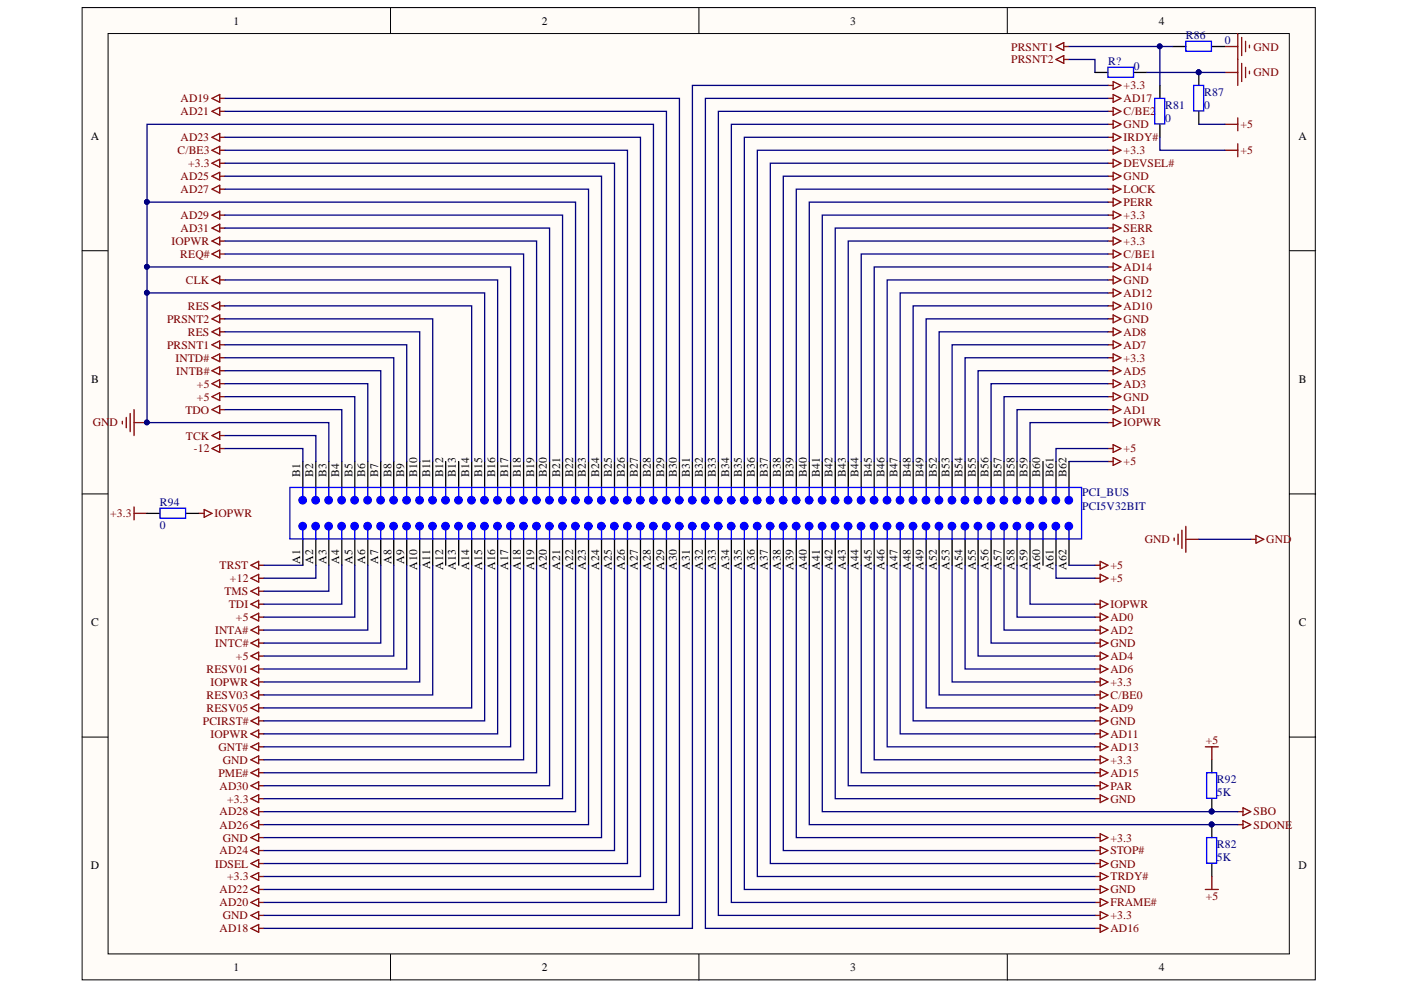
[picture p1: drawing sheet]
<svg xmlns="http://www.w3.org/2000/svg" width="297mm" height="210mm" viewBox="0 0 297 210" stroke-linecap="round" stroke-linejoin="round" font-family="sans-serif">
<defs><g id="words">
<g font-size="2.5">
<text x="63.6" y="101.1" transform="rotate(-90 63.6 101.1)">B1</text>
<text x="66.4" y="101.1" transform="rotate(-90 66.4 101.1)">B2</text>
<text x="69.2" y="101.1" transform="rotate(-90 69.2 101.1)">B3</text>
<text x="71.9" y="101.1" transform="rotate(-90 71.9 101.1)">B4</text>
<text x="74.7" y="101.1" transform="rotate(-90 74.7 101.1)">B5</text>
<text x="77.4" y="101.1" transform="rotate(-90 77.4 101.1)">B6</text>
<text x="80.2" y="101.1" transform="rotate(-90 80.2 101.1)">B7</text>
<text x="83" y="101.1" transform="rotate(-90 83 101.1)">B8</text>
<text x="85.7" y="101.1" transform="rotate(-90 85.7 101.1)">B9</text>
<text x="88.5" y="101.1" transform="rotate(-90 88.5 101.1)">B10</text>
<text x="91.2" y="101.1" transform="rotate(-90 91.2 101.1)">B11</text>
<text x="94" y="101.1" transform="rotate(-90 94 101.1)">B12</text>
<text x="96.7" y="101.1" transform="rotate(-90 96.7 101.1)">B13</text>
<text x="99.5" y="101.1" transform="rotate(-90 99.5 101.1)">B14</text>
<text x="102.3" y="101.1" transform="rotate(-90 102.3 101.1)">B15</text>
<text x="105" y="101.1" transform="rotate(-90 105 101.1)">B16</text>
<text x="107.7" y="101.1" transform="rotate(-90 107.7 101.1)">B17</text>
<text x="110.5" y="101.1" transform="rotate(-90 110.5 101.1)">B18</text>
<text x="113.2" y="101.1" transform="rotate(-90 113.2 101.1)">B19</text>
<text x="115.9" y="101.1" transform="rotate(-90 115.9 101.1)">B20</text>
<text x="118.7" y="101.1" transform="rotate(-90 118.7 101.1)">B21</text>
<text x="121.5" y="101.1" transform="rotate(-90 121.5 101.1)">B22</text>
<text x="124.2" y="101.1" transform="rotate(-90 124.2 101.1)">B23</text>
<text x="127" y="101.1" transform="rotate(-90 127 101.1)">B24</text>
<text x="129.7" y="101.1" transform="rotate(-90 129.7 101.1)">B25</text>
<text x="132.5" y="101.1" transform="rotate(-90 132.5 101.1)">B26</text>
<text x="135.2" y="101.1" transform="rotate(-90 135.2 101.1)">B27</text>
<text x="138" y="101.1" transform="rotate(-90 138 101.1)">B28</text>
<text x="140.8" y="101.1" transform="rotate(-90 140.8 101.1)">B29</text>
<text x="143.5" y="101.1" transform="rotate(-90 143.5 101.1)">B30</text>
<text x="146.3" y="101.1" transform="rotate(-90 146.3 101.1)">B31</text>
<text x="149" y="101.1" transform="rotate(-90 149 101.1)">B32</text>
<text x="151.8" y="101.1" transform="rotate(-90 151.8 101.1)">B33</text>
<text x="154.6" y="101.1" transform="rotate(-90 154.6 101.1)">B34</text>
<text x="157.3" y="101.1" transform="rotate(-90 157.3 101.1)">B35</text>
<text x="160.1" y="101.1" transform="rotate(-90 160.1 101.1)">B36</text>
<text x="162.8" y="101.1" transform="rotate(-90 162.8 101.1)">B37</text>
<text x="165.6" y="101.1" transform="rotate(-90 165.6 101.1)">B38</text>
<text x="168.3" y="101.1" transform="rotate(-90 168.3 101.1)">B39</text>
<text x="171" y="101.1" transform="rotate(-90 171 101.1)">B40</text>
<text x="173.8" y="101.1" transform="rotate(-90 173.8 101.1)">B41</text>
<text x="176.5" y="101.1" transform="rotate(-90 176.5 101.1)">B42</text>
<text x="179.3" y="101.1" transform="rotate(-90 179.3 101.1)">B43</text>
<text x="182" y="101.1" transform="rotate(-90 182 101.1)">B44</text>
<text x="184.8" y="101.1" transform="rotate(-90 184.8 101.1)">B45</text>
<text x="187.5" y="101.1" transform="rotate(-90 187.5 101.1)">B46</text>
<text x="190.3" y="101.1" transform="rotate(-90 190.3 101.1)">B47</text>
<text x="193.1" y="101.1" transform="rotate(-90 193.1 101.1)">B48</text>
<text x="195.8" y="101.1" transform="rotate(-90 195.8 101.1)">B49</text>
<text x="198.6" y="101.1" transform="rotate(-90 198.6 101.1)">B52</text>
<text x="201.3" y="101.1" transform="rotate(-90 201.3 101.1)">B53</text>
<text x="204.1" y="101.1" transform="rotate(-90 204.1 101.1)">B54</text>
<text x="206.9" y="101.1" transform="rotate(-90 206.9 101.1)">B55</text>
<text x="209.6" y="101.1" transform="rotate(-90 209.6 101.1)">B56</text>
<text x="212.4" y="101.1" transform="rotate(-90 212.4 101.1)">B57</text>
<text x="215.1" y="101.1" transform="rotate(-90 215.1 101.1)">B58</text>
<text x="217.9" y="101.1" transform="rotate(-90 217.9 101.1)">B59</text>
<text x="220.6" y="101.1" transform="rotate(-90 220.6 101.1)">B60</text>
<text x="223.4" y="101.1" transform="rotate(-90 223.4 101.1)">B61</text>
<text x="226.1" y="101.1" transform="rotate(-90 226.1 101.1)">B62</text>
<text x="63.6" y="119.6" transform="rotate(-90 63.6 119.6)">A1</text>
<text x="66.4" y="119.6" transform="rotate(-90 66.4 119.6)">A2</text>
<text x="69.2" y="119.6" transform="rotate(-90 69.2 119.6)">A3</text>
<text x="71.9" y="119.6" transform="rotate(-90 71.9 119.6)">A4</text>
<text x="74.7" y="119.6" transform="rotate(-90 74.7 119.6)">A5</text>
<text x="77.4" y="119.6" transform="rotate(-90 77.4 119.6)">A6</text>
<text x="80.2" y="119.6" transform="rotate(-90 80.2 119.6)">A7</text>
<text x="83" y="119.6" transform="rotate(-90 83 119.6)">A8</text>
<text x="85.7" y="119.6" transform="rotate(-90 85.7 119.6)">A9</text>
<text x="88.5" y="120.8" transform="rotate(-90 88.5 120.8)">A10</text>
<text x="91.2" y="120.7" transform="rotate(-90 91.2 120.7)">A11</text>
<text x="94" y="120.8" transform="rotate(-90 94 120.8)">A12</text>
<text x="96.7" y="120.8" transform="rotate(-90 96.7 120.8)">A13</text>
<text x="99.5" y="120.8" transform="rotate(-90 99.5 120.8)">A14</text>
<text x="102.3" y="120.8" transform="rotate(-90 102.3 120.8)">A15</text>
<text x="105" y="120.8" transform="rotate(-90 105 120.8)">A16</text>
<text x="107.7" y="120.8" transform="rotate(-90 107.7 120.8)">A17</text>
<text x="110.5" y="120.8" transform="rotate(-90 110.5 120.8)">A18</text>
<text x="113.2" y="120.8" transform="rotate(-90 113.2 120.8)">A19</text>
<text x="115.9" y="120.8" transform="rotate(-90 115.9 120.8)">A20</text>
<text x="118.7" y="120.8" transform="rotate(-90 118.7 120.8)">A21</text>
<text x="121.5" y="120.8" transform="rotate(-90 121.5 120.8)">A22</text>
<text x="124.2" y="120.8" transform="rotate(-90 124.2 120.8)">A23</text>
<text x="127" y="120.8" transform="rotate(-90 127 120.8)">A24</text>
<text x="129.7" y="120.8" transform="rotate(-90 129.7 120.8)">A25</text>
<text x="132.5" y="120.8" transform="rotate(-90 132.5 120.8)">A26</text>
<text x="135.2" y="120.8" transform="rotate(-90 135.2 120.8)">A27</text>
<text x="138" y="120.8" transform="rotate(-90 138 120.8)">A28</text>
<text x="140.8" y="120.8" transform="rotate(-90 140.8 120.8)">A29</text>
<text x="143.5" y="120.8" transform="rotate(-90 143.5 120.8)">A30</text>
<text x="146.3" y="120.8" transform="rotate(-90 146.3 120.8)">A31</text>
<text x="149" y="120.8" transform="rotate(-90 149 120.8)">A32</text>
<text x="151.8" y="120.8" transform="rotate(-90 151.8 120.8)">A33</text>
<text x="154.6" y="120.8" transform="rotate(-90 154.6 120.8)">A34</text>
<text x="157.3" y="120.8" transform="rotate(-90 157.3 120.8)">A35</text>
<text x="160.1" y="120.8" transform="rotate(-90 160.1 120.8)">A36</text>
<text x="162.8" y="120.8" transform="rotate(-90 162.8 120.8)">A37</text>
<text x="165.6" y="120.8" transform="rotate(-90 165.6 120.8)">A38</text>
<text x="168.3" y="120.8" transform="rotate(-90 168.3 120.8)">A39</text>
<text x="171" y="120.8" transform="rotate(-90 171 120.8)">A40</text>
<text x="173.8" y="120.8" transform="rotate(-90 173.8 120.8)">A41</text>
<text x="176.5" y="120.8" transform="rotate(-90 176.5 120.8)">A42</text>
<text x="179.3" y="120.8" transform="rotate(-90 179.3 120.8)">A43</text>
<text x="182" y="120.8" transform="rotate(-90 182 120.8)">A44</text>
<text x="184.8" y="120.8" transform="rotate(-90 184.8 120.8)">A45</text>
<text x="187.5" y="120.8" transform="rotate(-90 187.5 120.8)">A46</text>
<text x="190.3" y="120.8" transform="rotate(-90 190.3 120.8)">A47</text>
<text x="193.1" y="120.8" transform="rotate(-90 193.1 120.8)">A48</text>
<text x="195.8" y="120.8" transform="rotate(-90 195.8 120.8)">A49</text>
<text x="198.6" y="120.8" transform="rotate(-90 198.6 120.8)">A52</text>
<text x="201.3" y="120.8" transform="rotate(-90 201.3 120.8)">A53</text>
<text x="204.1" y="120.8" transform="rotate(-90 204.1 120.8)">A54</text>
<text x="206.9" y="120.8" transform="rotate(-90 206.9 120.8)">A55</text>
<text x="209.6" y="120.8" transform="rotate(-90 209.6 120.8)">A56</text>
<text x="212.4" y="120.8" transform="rotate(-90 212.4 120.8)">A57</text>
<text x="215.1" y="120.8" transform="rotate(-90 215.1 120.8)">A58</text>
<text x="217.9" y="120.8" transform="rotate(-90 217.9 120.8)">A59</text>
<text x="220.6" y="120.8" transform="rotate(-90 220.6 120.8)">A60</text>
<text x="223.4" y="120.8" transform="rotate(-90 223.4 120.8)">A61</text>
<text x="226.1" y="120.8" transform="rotate(-90 226.1 120.8)">A62</text>
</g>
<g font-size="2.4">
<text x="49.5" y="5.2">1</text>
<text x="114.8" y="5.2">2</text>
<text x="180.3" y="5.2">3</text>
<text x="245.7" y="5.2">4</text>
<text x="19.3" y="29.6">A</text>
<text x="275.3" y="29.6">A</text>
<text x="19.4" y="81.1">B</text>
<text x="275.4" y="81.1">B</text>
<text x="19.4" y="132.7">C</text>
<text x="275.4" y="132.7">C</text>
<text x="19.3" y="184.3">D</text>
<text x="275.3" y="184.3">D</text>
<text x="49.5" y="205.9">1</text>
<text x="114.8" y="205.9">2</text>
<text x="180.3" y="205.9">3</text>
<text x="245.7" y="205.9">4</text>
</g>
<g font-size="2.4" fill="#800000">
<text x="214.4" y="10.7">PRSNT1</text>
<text x="265.8" y="10.7">GND</text>
<text x="214.4" y="13.4">PRSNT2</text>
<text x="265.8" y="16.2">GND</text>
<text x="38.3" y="21.7">AD19</text>
<text x="238.2" y="21.7">AD17</text>
<text x="238.2" y="18.9">+3.3</text>
<text x="38.3" y="30">AD23</text>
<text x="38.3" y="24.5">AD21</text>
<text x="238.2" y="30">IRDY#</text>
<text x="238.2" y="27.2">GND</text>
<text x="238.2" y="24.5">C/BE2</text>
<text x="263" y="27.2">+5</text>
<text x="37.6" y="32.7">C/BE3</text>
<text x="39.9" y="35.5">+3.3</text>
<text x="238.2" y="35.5">DEVSEL#</text>
<text x="238.2" y="32.7">+3.3</text>
<text x="263" y="32.7">+5</text>
<text x="38.3" y="38.2">AD25</text>
<text x="38.3" y="40.9">AD27</text>
<text x="238.2" y="40.9">LOCK</text>
<text x="238.2" y="38.2">GND</text>
<text x="38.3" y="46.4">AD29</text>
<text x="238.2" y="46.4">+3.3</text>
<text x="238.2" y="43.7">PERR</text>
<text x="36.3" y="51.9">IOPWR</text>
<text x="38.3" y="49.2">AD31</text>
<text x="238.2" y="51.9">+3.3</text>
<text x="238.2" y="49.2">SERR</text>
<text x="38.2" y="54.7">REQ#</text>
<text x="238.2" y="57.4">AD14</text>
<text x="238.2" y="54.7">C/BE1</text>
<text x="39.4" y="60.2">CLK</text>
<text x="39.8" y="65.7">RES</text>
<text x="238.2" y="63">AD12</text>
<text x="238.2" y="60.2">GND</text>
<text x="238.2" y="65.7">AD10</text>
<text x="35.4" y="68.5">PRSNT2</text>
<text x="39.8" y="71.2">RES</text>
<text x="238.2" y="71.2">AD8</text>
<text x="238.2" y="68.5">GND</text>
<text x="35.4" y="73.9">PRSNT1</text>
<text x="37.2" y="76.6">INTD#</text>
<text x="238.2" y="76.6">+3.3</text>
<text x="238.2" y="73.9">AD7</text>
<text x="37.4" y="79.4">INTB#</text>
<text x="41.7" y="82.2">+5</text>
<text x="238.2" y="82.2">AD3</text>
<text x="238.2" y="79.4">AD5</text>
<text x="39.3" y="87.7">TDO</text>
<text x="41.7" y="84.9">+5</text>
<text x="238.2" y="87.7">AD1</text>
<text x="238.2" y="84.9">GND</text>
<text x="19.7" y="90.4">GND</text>
<text x="39.4" y="93.2">TCK</text>
<text x="41.1" y="95.9">-12</text>
<text x="238.2" y="95.9">+5</text>
<text x="238.2" y="90.4">IOPWR</text>
<text x="238.2" y="98.7">+5</text>
<text x="23.3" y="109.7">+3.3</text>
<text x="45.5" y="109.7">IOPWR</text>
<text x="242.7" y="115.1">GND</text>
<text x="268.5" y="115.1">GND</text>
<text x="46.6" y="120.7">TRST</text>
<text x="48.8" y="123.4">+12</text>
<text x="235.4" y="123.4">+5</text>
<text x="235.4" y="120.7">+5</text>
<text x="47.6" y="126.2">TMS</text>
<text x="48.5" y="128.9">TDI</text>
<text x="50" y="131.7">+5</text>
<text x="235.4" y="131.7">AD0</text>
<text x="235.4" y="128.9">IOPWR</text>
<text x="45.6" y="134.4">INTA#</text>
<text x="45.6" y="137.2">INTC#</text>
<text x="235.4" y="137.2">GND</text>
<text x="235.4" y="134.4">AD2</text>
<text x="43.8" y="142.7">RESV01</text>
<text x="50" y="140">+5</text>
<text x="235.4" y="142.7">AD6</text>
<text x="235.4" y="140">AD4</text>
<text x="43.8" y="148.2">RESV03</text>
<text x="44.6" y="145.5">IOPWR</text>
<text x="235.4" y="145.5">+3.3</text>
<text x="235.4" y="148.2">C/BE0</text>
<text x="43" y="153.6">PCIRST#</text>
<text x="43.8" y="150.9">RESV05</text>
<text x="235.4" y="153.6">GND</text>
<text x="235.4" y="150.9">AD9</text>
<text x="44.6" y="156.4">IOPWR</text>
<text x="46.3" y="159.2">GNT#</text>
<text x="47.2" y="161.9">GND</text>
<text x="235.4" y="161.9">+3.3</text>
<text x="235.4" y="159.2">AD13</text>
<text x="235.4" y="156.4">AD11</text>
<text x="255.6" y="157.8">+5</text>
<text x="46.3" y="164.7">PME#</text>
<text x="46.6" y="167.4">AD30</text>
<text x="235.4" y="167.4">PAR</text>
<text x="235.4" y="164.7">AD15</text>
<text x="46.6" y="172.9">AD28</text>
<text x="48.2" y="170.2">+3.3</text>
<text x="235.4" y="170.2">GND</text>
<text x="265.8" y="172.9">SBO</text>
<text x="46.6" y="175.7">AD26</text>
<text x="47.2" y="178.5">GND</text>
<text x="235.4" y="178.5">+3.3</text>
<text x="265.8" y="175.7">SDONE</text>
<text x="45.6" y="183.9">IDSEL</text>
<text x="46.6" y="181.2">AD24</text>
<text x="235.4" y="183.9">GND</text>
<text x="235.4" y="181.2">STOP#</text>
<text x="46.6" y="189.4">AD22</text>
<text x="48.2" y="186.6">+3.3</text>
<text x="235.4" y="189.4">GND</text>
<text x="235.4" y="186.6">TRDY#</text>
<text x="255.6" y="190.8">+5</text>
<text x="46.6" y="192.1">AD20</text>
<text x="46.6" y="197.7">AD18</text>
<text x="47.2" y="194.9">GND</text>
<text x="235.4" y="192.1">FRAME#</text>
<text x="235.4" y="194.9">+3.3</text>
<text x="235.4" y="197.7">AD16</text>
</g>
<g font-size="2.4" fill="#000080">
<text x="251.4" y="8.2">R86</text>
<text x="259.7" y="9.3">0</text>
<text x="234.9" y="13.8">R?</text>
<text x="240.4" y="14.9">0</text>
<text x="247" y="23">R81</text>
<text x="255.3" y="23">0</text>
<text x="255.3" y="20.3">R87</text>
<text x="247" y="25.8">0</text>
<text x="33.9" y="107.2">R94</text>
<text x="229.4" y="105.3">PCI_BUS</text>
<text x="33.9" y="112.2">0</text>
<text x="229.4" y="108.1">PCI5V32BIT</text>
<text x="258" y="166">R92</text>
<text x="258" y="168.8">5K</text>
<text x="258" y="179.8">R82</text>
<text x="258" y="182.5">5K</text>
</g>
</g></defs>
<g fill="#fffcf8" stroke="#000" stroke-width=".21">
<path d="M17.4 1.6h261.5v206.2h-261.5z"/>
<path d="M22.9 7.1h250.5v195.2h-250.5z"/>
</g>
<path d="M82.8 1.6v5.5M148.2 1.6v5.5M213.6 1.6v5.5M17.4 53.2h5.5M273.4 53.2h5.6M17.4 104.7h5.5M273.4 104.7h5.6M17.4 156.3h5.5M273.4 156.3h5.6M82.8 202.3v5.5M148.2 202.3v5.5M213.6 202.3v5.5" fill="none" stroke="#000" stroke-width=".21"/>
<g fill="none" stroke="#800000" stroke-width=".27">
<path d="M223.9 12.6l1.6-.8v1.6zM223.9 9.9l1.6-.9v1.7zM225.5 12.6h1.1M225.5 9.9h1.1M234.9 18.1h1.1M236 17.3l1.7 .8-1.7 .8zM259.7 9.9h2.7M259.7 15.4h2.7M262.4 7.1v11M263.3 7.9v3.9M263.3 13.4v3.9M264.1 8.8v2.2"/>
<path d="M264.1 14.3v2.2M264.9 9.6v.5M264.9 15.1v.5M44.9 20.9l1.7-.9v1.7zM44.9 23.6l1.7-.8v1.6zM44.9 29.1l1.7-.8v1.6zM44.9 31.9l1.7-.9v1.7zM44.9 34.6l1.7-.8v1.6zM44.9 37.4l1.7-.9v1.7zM46.6 37.4h1.1M46.6 34.6h1.1M46.6 31.9h1.1"/>
<path d="M46.6 29.1h1.1M46.6 23.6h1.1M46.6 20.9h1.1M234.9 37.4h1.1M234.9 34.6h1.1M234.9 31.9h1.1M234.9 29.1h1.1M234.9 26.4h1.1M234.9 23.6h1.1M234.9 20.9h1.1M236 20l1.7 .9-1.7 .8zM236 22.8l1.7 .8-1.7 .8z"/>
<path d="M236 25.5l1.7 .9-1.7 .8zM236 28.3l1.7 .8-1.7 .8zM236 31l1.7 .9-1.7 .8zM236 33.8l1.7 .8-1.7 .8zM236 36.5l1.7 .9-1.7 .8zM236 39.3l1.7 .8-1.7 .8zM259.7 31.9h2.7M259.7 26.4h2.7M262.4 25v2.7M262.4 30.5v2.7M44.9 40.1l1.7-.8v1.6zM44.9 45.6l1.7-.8v1.6z"/>
<path d="M44.9 48.4l1.7-.9v1.7zM44.9 51.1l1.7-.8v1.6zM44.9 53.9l1.7-.9v1.7zM44.9 59.4l1.7-.9v1.7zM46.6 59.4h1.1M46.6 53.9h1.1M46.6 51.1h1.1M46.6 48.4h1.1M46.6 45.6h1.1M46.6 40.1h1.1M234.9 59.4h1.1M234.9 56.6h1.1"/>
<path d="M234.9 53.9h1.1M234.9 51.1h1.1M234.9 48.4h1.1M234.9 45.6h1.1M234.9 42.9h1.1M234.9 40.1h1.1M236 42l1.7 .9-1.7 .8zM236 44.8l1.7 .8-1.7 .8zM236 47.5l1.7 .9-1.7 .8zM236 50.3l1.7 .8-1.7 .8zM236 53l1.7 .9-1.7 .8zM236 55.8l1.7 .8-1.7 .8z"/>
<path d="M236 58.5l1.7 .9-1.7 .8zM44.9 70.4l1.7-.9v1.7zM44.9 64.9l1.7-.9v1.7zM44.9 67.6l1.7-.8v1.6zM44.9 73.1l1.7-.8v1.6zM44.9 75.9l1.7-.9v1.7zM44.9 78.6l1.7-.8v1.6zM46.6 78.6h1.1M46.6 75.9h1.1M46.6 73.1h1.1M46.6 70.4h1.1M46.6 64.9h1.1"/>
<path d="M46.6 67.6h1.1M234.9 78.6h1.1M234.9 75.9h1.1M234.9 73.1h1.1M234.9 70.4h1.1M234.9 62.1h1.1M234.9 64.9h1.1M234.9 67.6h1.1M236 61.3l1.7 .8-1.7 .8zM236 64l1.7 .9-1.7 .8zM236 66.8l1.7 .8-1.7 .8zM236 69.5l1.7 .9-1.7 .8z"/>
<path d="M236 72.3l1.7 .8-1.7 .8zM236 75l1.7 .9-1.7 .8zM236 77.8l1.7 .8-1.7 .8zM25.9 89.3v.6M26.8 88.5v2.2M27.6 87.7v3.8M28.4 89.6h2.8M28.4 86.9v5.5M44.9 81.4l1.7-.9v1.7zM44.9 84.1l1.7-.8v1.6zM44.9 86.9l1.7-.9v1.7zM44.9 92.4l1.7-.9v1.7z"/>
<path d="M44.9 95.1l1.7-.8v1.6zM46.6 95.1h1.1M46.6 86.9h1.1M46.6 84.1h1.1M46.6 81.4h1.1M46.6 92.4h1.1M234.9 97.9h1.1M234.9 95.1h1.1M234.9 89.6h1.1M234.9 86.9h1.1M234.9 84.1h1.1M234.9 81.4h1.1"/>
<path d="M236 97l1.7 .9-1.7 .8zM236 80.5l1.7 .9-1.7 .8zM236 83.3l1.7 .8-1.7 .8zM236 86l1.7 .9-1.7 .8zM236 88.8l1.7 .8-1.7 .8zM236 94.3l1.7 .8-1.7 .8zM28.4 107.5v2.7M28.4 108.8h2.8M42.2 108.8h1.1M43.3 108l1.6 .8-1.6 .9zM53.2 119.8l1.7-.8v1.7zM54.9 119.8h1.1"/>
<path d="M232.2 119.8h1.1M233.3 119l1.6 .8-1.6 .9zM248.9 114.1v.5M249.8 113.2v2.2M250.6 112.4v3.9M251.4 111.6v5.5M251.4 114.3h2.8M265.2 114.3h1.1M266.3 113.5l1.6 .8-1.6 .9zM53.2 122.6l1.7-.8v1.6zM53.2 125.3l1.7-.8v1.7zM53.2 128.1l1.7-.8v1.6z"/>
<path d="M53.2 130.8l1.7-.8v1.7zM53.2 133.6l1.7-.8v1.6zM53.2 136.3l1.7-.8v1.7zM53.2 139.1l1.7-.8v1.6zM54.9 122.6h1.1M54.9 125.3h1.1M54.9 128.1h1.1M54.9 130.8h1.1M54.9 133.6h1.1M54.9 136.3h1.1M54.9 139.1h1.1M232.2 122.6h1.1"/>
<path d="M232.2 128.1h1.1M232.2 130.8h1.1M232.2 133.6h1.1M232.2 136.3h1.1M232.2 139.1h1.1M233.3 121.8l1.6 .8-1.6 .8zM233.3 127.3l1.6 .8-1.6 .8zM233.3 130l1.6 .8-1.6 .9zM233.3 132.8l1.6 .8-1.6 .8zM233.3 135.5l1.6 .8-1.6 .9zM233.3 138.3l1.6 .8-1.6 .8zM53.2 141.8l1.7-.8v1.7z"/>
<path d="M53.2 144.6l1.7-.8v1.6zM53.2 147.3l1.7-.8v1.7zM53.2 150.1l1.7-.8v1.6zM53.2 152.8l1.7-.8v1.7zM53.2 155.6l1.7-.8v1.6zM53.2 158.3l1.7-.8v1.7zM54.9 141.8h1.1M54.9 144.6h1.1M54.9 147.3h1.1M54.9 150.1h1.1M54.9 152.8h1.1M54.9 155.6h1.1"/>
<path d="M54.9 158.3h1.1M232.2 141.8h1.1M232.2 144.6h1.1M232.2 147.3h1.1M232.2 150.1h1.1M232.2 152.8h1.1M232.2 155.6h1.1M232.2 158.3h1.1M233.3 143.8l1.6 .8-1.6 .8zM233.3 141l1.6 .8-1.6 .9zM233.3 146.5l1.6 .8-1.6 .9zM233.3 149.3l1.6 .8-1.6 .8z"/>
<path d="M233.3 152l1.6 .8-1.6 .9zM233.3 154.8l1.6 .8-1.6 .8zM233.3 157.5l1.6 .8-1.6 .9zM255.6 158.3h2.7M256.9 158.3v2.8M53.2 161.1l1.7-.8v1.6zM53.2 163.8l1.7-.8v1.7zM53.2 166.6l1.7-.8v1.6zM53.2 169.3l1.7-.8v1.7zM53.2 172.1l1.7-.8v1.6zM53.2 174.8l1.7-.8v1.7zM53.2 177.6l1.7-.8v1.6z"/>
<path d="M54.9 161.1h1.1M54.9 163.8h1.1M54.9 166.6h1.1M54.9 169.3h1.1M54.9 172.1h1.1M54.9 174.8h1.1M54.9 177.6h1.1M232.2 161.1h1.1M232.2 163.8h1.1M232.2 166.6h1.1M232.2 169.3h1.1M232.2 177.6h1.1"/>
<path d="M233.3 160.3l1.6 .8-1.6 .8zM233.3 163l1.6 .8-1.6 .9zM233.3 165.8l1.6 .8-1.6 .8zM233.3 168.5l1.6 .8-1.6 .9zM233.3 176.8l1.6 .8-1.6 .8zM233.3 179.5l1.6 .8-1.6 .9zM262.4 172.1h1.1M262.4 174.8h1.1M263.5 171.3l1.7 .8-1.7 .8zM263.5 174l1.7 .8-1.7 .9zM53.2 180.3l1.7-.8v1.7zM53.2 183.1l1.7-.8v1.6z"/>
<path d="M53.2 185.8l1.7-.8v1.7zM53.2 188.6l1.7-.8v1.6zM53.2 191.3l1.7-.8v1.7zM53.2 194.1l1.7-.8v1.6zM53.2 196.8l1.7-.8v1.7zM54.9 180.3h1.1M54.9 183.1h1.1M54.9 185.8h1.1M54.9 188.6h1.1M54.9 191.3h1.1M54.9 194.1h1.1M54.9 196.8h1.1"/>
<path d="M232.2 180.3h1.1M232.2 183.1h1.1M232.2 185.8h1.1M232.2 188.6h1.1M232.2 191.3h1.1M232.2 194.1h1.1M232.2 196.8h1.1M233.3 182.3l1.6 .8-1.6 .8zM233.3 185l1.6 .8-1.6 .9zM233.3 187.8l1.6 .8-1.6 .8zM233.3 190.5l1.6 .8-1.6 .9zM233.3 193.3l1.6 .8-1.6 .8z"/>
<path d="M233.3 196l1.6 .8-1.6 .9zM255.6 188.6h2.7M256.9 185.8v2.8"/>
</g>
<g fill="none" stroke="#000" stroke-width=".27">
<path d="M232.2 15.4h2.7M240.4 15.4h2.8M245.9 18.1v2.8M248.7 9.9h2.7M254.2 15.4v2.7M256.9 9.9h2.8M245.9 26.4v2.7M254.2 23.6v2.8M64.2 97.9v5.4M67 97.9v5.4M69.7 97.9v5.4M72.5 97.9v5.4"/>
<path d="M75.2 97.9v5.4M78 97.9v5.4M80.7 97.9v5.4M83.5 97.9v5.4M86.2 97.9v5.4M89 97.9v5.4M91.7 97.9v5.4M94.5 97.9v5.4M97.2 97.9v5.4M100 97.9v5.4M102.8 97.9v5.4M105.5 97.9v5.4"/>
<path d="M108.3 97.9v5.4M111 97.9v5.4M113.8 97.9v5.4M116.5 97.9v5.4M119.3 97.9v5.4M122 97.9v5.4M124.8 97.9v5.4M127.5 97.9v5.4M130.3 97.9v5.4M133 97.9v5.4M135.8 97.9v5.4M138.5 97.9v5.4"/>
<path d="M141.3 97.9v5.4M144.1 97.9v5.4M146.8 97.9v5.4M149.6 97.9v5.4M152.3 97.9v5.4M155.1 97.9v5.4M157.8 97.9v5.4M160.6 97.9v5.4M163.3 97.9v5.4M166.1 97.9v5.4M168.8 97.9v5.4M171.6 97.9v5.4"/>
<path d="M174.3 97.9v5.4M177.1 97.9v5.4M179.8 97.9v5.4M182.6 97.9v5.4M185.3 97.9v5.4M188.1 97.9v5.4M190.9 97.9v5.4M193.6 97.9v5.4M196.4 97.9v5.4M199.1 97.9v5.4M201.9 97.9v5.4M204.6 97.9v5.4"/>
<path d="M207.4 97.9v5.4M210.1 97.9v5.4M212.9 97.9v5.4M215.6 97.9v5.4M218.4 97.9v5.4M221.1 97.9v5.4M223.9 97.9v5.4M226.6 97.9v5.4M31.2 108.8h2.7M39.4 108.8h2.8M64.2 114.3v5.5M67 114.3v5.5"/>
<path d="M69.7 114.3v5.5M72.5 114.3v5.5M75.2 114.3v5.5M78 114.3v5.5M80.7 114.3v5.5M83.5 114.3v5.5M86.2 114.3v5.5M89 114.3v5.5M91.7 114.3v5.5M94.5 114.3v5.5M97.2 114.3v5.5M100 114.3v5.5"/>
<path d="M102.8 114.3v5.5M105.5 114.3v5.5M108.3 114.3v5.5M111 114.3v5.5M113.8 114.3v5.5M116.5 114.3v5.5M119.3 114.3v5.5M122 114.3v5.5M124.8 114.3v5.5M127.5 114.3v5.5M130.3 114.3v5.5M133 114.3v5.5"/>
<path d="M135.8 114.3v5.5M138.5 114.3v5.5M141.3 114.3v5.5M144.1 114.3v5.5M146.8 114.3v5.5M149.6 114.3v5.5M152.3 114.3v5.5M155.1 114.3v5.5M157.8 114.3v5.5M160.6 114.3v5.5M163.3 114.3v5.5M166.1 114.3v5.5"/>
<path d="M168.8 114.3v5.5M171.6 114.3v5.5M174.3 114.3v5.5M177.1 114.3v5.5M179.8 114.3v5.5M182.6 114.3v5.5M185.3 114.3v5.5M188.1 114.3v5.5M190.9 114.3v5.5M193.6 114.3v5.5M196.4 114.3v5.5M199.1 114.3v5.5"/>
<path d="M201.9 114.3v5.5M204.6 114.3v5.5M207.4 114.3v5.5M210.1 114.3v5.5M212.9 114.3v5.5M215.6 114.3v5.5M218.4 114.3v5.5M221.1 114.3v5.5M223.9 114.3v5.5M226.6 114.3v5.5M256.9 161.1v2.7M256.9 169.3v2.8"/>
<path d="M256.9 174.8v2.8M256.9 183.1v2.7"/>
</g>
<g fill="none" stroke="#00f" stroke-width=".27">
<path d="M234.9 14.3h5.4v2.1h-5.4zM251.4 8.8h5.4v2.1h-5.4zM253.1 18.1h2.1v5.4h-2.1zM244.8 20.9h2.1v5.4h-2.1zM33.9 107.7h5.5v2.2h-5.5zM61.5 103.3h167.8v11h-167.8zM64.2 103.3v2M64.2 112.4v1.9M67 103.3v2M67 112.4v1.9M69.7 103.3v2M69.7 112.4v1.9"/>
<path d="M72.5 103.3v2M72.5 112.4v1.9M75.2 103.3v2M75.2 112.4v1.9M78 103.3v2M78 112.4v1.9M80.7 103.3v2M80.7 112.4v1.9M83.5 103.3v2M83.5 112.4v1.9M86.2 103.3v2M86.2 112.4v1.9"/>
<path d="M89 103.3v2M89 112.4v1.9M91.7 103.3v2M91.7 112.4v1.9M94.5 103.3v2M94.5 112.4v1.9M97.2 103.3v2M97.2 112.4v1.9M100 103.3v2M100 112.4v1.9M102.8 103.3v2M102.8 112.4v1.9"/>
<path d="M105.5 103.3v2M105.5 112.4v1.9M108.3 103.3v2M108.3 112.4v1.9M111 103.3v2M111 112.4v1.9M113.8 103.3v2M113.8 112.4v1.9M116.5 103.3v2M116.5 112.4v1.9M119.3 103.3v2M119.3 112.4v1.9"/>
<path d="M122 103.3v2M122 112.4v1.9M124.8 103.3v2M124.8 112.4v1.9M127.5 103.3v2M127.5 112.4v1.9M130.3 103.3v2M130.3 112.4v1.9M133 103.3v2M133 112.4v1.9M135.8 103.3v2M135.8 112.4v1.9"/>
<path d="M138.5 103.3v2M138.5 112.4v1.9M141.3 103.3v2M141.3 112.4v1.9M144.1 103.3v2M144.1 112.4v1.9M146.8 103.3v2M146.8 112.4v1.9M149.6 103.3v2M149.6 112.4v1.9M152.3 103.3v2M152.3 112.4v1.9"/>
<path d="M155.1 103.3v2M155.1 112.4v1.9M157.8 103.3v2M157.8 112.4v1.9M160.6 103.3v2M160.6 112.4v1.9M163.3 103.3v2M163.3 112.4v1.9M166.1 103.3v2M166.1 112.4v1.9M168.8 103.3v2M168.8 112.4v1.9"/>
<path d="M171.6 103.3v2M171.6 112.4v1.9M174.3 103.3v2M174.3 112.4v1.9M177.1 103.3v2M177.1 112.4v1.9M179.8 103.3v2M179.8 112.4v1.9M182.6 103.3v2M182.6 112.4v1.9M185.3 103.3v2M185.3 112.4v1.9"/>
<path d="M188.1 103.3v2M188.1 112.4v1.9M190.9 103.3v2M190.9 112.4v1.9M193.6 103.3v2M193.6 112.4v1.9M196.4 103.3v2M196.4 112.4v1.9M199.1 103.3v2M199.1 112.4v1.9M201.9 103.3v2M201.9 112.4v1.9"/>
<path d="M204.6 103.3v2M204.6 112.4v1.9M207.4 103.3v2M207.4 112.4v1.9M210.1 103.3v2M210.1 112.4v1.9M212.9 103.3v2M212.9 112.4v1.9M215.6 103.3v2M215.6 112.4v1.9M218.4 103.3v2M218.4 112.4v1.9"/>
<path d="M221.1 103.3v2M221.1 112.4v1.9M223.9 103.3v2M223.9 112.4v1.9M226.6 103.3v2M226.6 112.4v1.9M255.8 177.6h2.1v5.4h-2.1zM255.8 163.8h2.1v5.5h-2.1z"/>
</g>
<g fill="#00f" stroke="#00f" stroke-width=".27">
<circle cx="64.2" cy="106.1" r=".78"/>
<circle cx="64.2" cy="111.6" r=".78"/>
<circle cx="69.7" cy="106.1" r=".78"/>
<circle cx="69.7" cy="111.6" r=".78"/>
<circle cx="75.2" cy="106.1" r=".78"/>
<circle cx="75.2" cy="111.6" r=".78"/>
<circle cx="80.7" cy="106.1" r=".78"/>
<circle cx="80.7" cy="111.6" r=".78"/>
<circle cx="86.2" cy="106.1" r=".78"/>
<circle cx="86.2" cy="111.6" r=".78"/>
<circle cx="91.7" cy="106.1" r=".78"/>
<circle cx="91.7" cy="111.6" r=".78"/>
<circle cx="97.2" cy="106.1" r=".78"/>
<circle cx="97.2" cy="111.6" r=".78"/>
<circle cx="102.7" cy="106.1" r=".78"/>
<circle cx="102.7" cy="111.6" r=".78"/>
<circle cx="108.2" cy="106.1" r=".78"/>
<circle cx="108.2" cy="111.6" r=".78"/>
<circle cx="113.7" cy="106.1" r=".78"/>
<circle cx="113.7" cy="111.6" r=".78"/>
<circle cx="119.2" cy="106.1" r=".78"/>
<circle cx="119.2" cy="111.6" r=".78"/>
<circle cx="124.7" cy="106.1" r=".78"/>
<circle cx="124.7" cy="111.6" r=".78"/>
<circle cx="130.2" cy="106.1" r=".78"/>
<circle cx="130.2" cy="111.6" r=".78"/>
<circle cx="135.8" cy="106.1" r=".78"/>
<circle cx="135.8" cy="111.6" r=".78"/>
<circle cx="141.3" cy="106.1" r=".78"/>
<circle cx="141.3" cy="111.6" r=".78"/>
<circle cx="146.8" cy="106.1" r=".78"/>
<circle cx="146.8" cy="111.6" r=".78"/>
<circle cx="152.3" cy="106.1" r=".78"/>
<circle cx="152.3" cy="111.6" r=".78"/>
<circle cx="157.8" cy="106.1" r=".78"/>
<circle cx="157.8" cy="111.6" r=".78"/>
<circle cx="163.3" cy="106.1" r=".78"/>
<circle cx="163.3" cy="111.6" r=".78"/>
<circle cx="168.8" cy="106.1" r=".78"/>
<circle cx="168.8" cy="111.6" r=".78"/>
<circle cx="174.3" cy="106.1" r=".78"/>
<circle cx="174.3" cy="111.6" r=".78"/>
<circle cx="179.8" cy="106.1" r=".78"/>
<circle cx="179.8" cy="111.6" r=".78"/>
<circle cx="185.3" cy="106.1" r=".78"/>
<circle cx="185.3" cy="111.6" r=".78"/>
<circle cx="190.8" cy="106.1" r=".78"/>
<circle cx="190.8" cy="111.6" r=".78"/>
<circle cx="196.3" cy="106.1" r=".78"/>
<circle cx="196.3" cy="111.6" r=".78"/>
<circle cx="166" cy="106.1" r=".78"/>
<circle cx="166" cy="111.6" r=".78"/>
<circle cx="171.5" cy="106.1" r=".78"/>
<circle cx="171.5" cy="111.6" r=".78"/>
<circle cx="177" cy="106.1" r=".78"/>
<circle cx="177" cy="111.6" r=".78"/>
<circle cx="182.6" cy="106.1" r=".78"/>
<circle cx="182.6" cy="111.6" r=".78"/>
<circle cx="188.1" cy="106.1" r=".78"/>
<circle cx="188.1" cy="111.6" r=".78"/>
<circle cx="193.6" cy="106.1" r=".78"/>
<circle cx="193.6" cy="111.6" r=".78"/>
<circle cx="133" cy="106.1" r=".78"/>
<circle cx="133" cy="111.6" r=".78"/>
<circle cx="138.5" cy="106.1" r=".78"/>
<circle cx="138.5" cy="111.6" r=".78"/>
<circle cx="144" cy="106.1" r=".78"/>
<circle cx="144" cy="111.6" r=".78"/>
<circle cx="149.5" cy="106.1" r=".78"/>
<circle cx="149.5" cy="111.6" r=".78"/>
<circle cx="155" cy="106.1" r=".78"/>
<circle cx="155" cy="111.6" r=".78"/>
<circle cx="160.5" cy="106.1" r=".78"/>
<circle cx="160.5" cy="111.6" r=".78"/>
<circle cx="100" cy="106.1" r=".78"/>
<circle cx="100" cy="111.6" r=".78"/>
<circle cx="105.5" cy="106.1" r=".78"/>
<circle cx="105.5" cy="111.6" r=".78"/>
<circle cx="111" cy="106.1" r=".78"/>
<circle cx="111" cy="111.6" r=".78"/>
<circle cx="116.5" cy="106.1" r=".78"/>
<circle cx="116.5" cy="111.6" r=".78"/>
<circle cx="122" cy="106.1" r=".78"/>
<circle cx="122" cy="111.6" r=".78"/>
<circle cx="127.5" cy="106.1" r=".78"/>
<circle cx="127.5" cy="111.6" r=".78"/>
<circle cx="66.9" cy="106.1" r=".78"/>
<circle cx="66.9" cy="111.6" r=".78"/>
<circle cx="72.4" cy="106.1" r=".78"/>
<circle cx="72.4" cy="111.6" r=".78"/>
<circle cx="77.9" cy="106.1" r=".78"/>
<circle cx="77.9" cy="111.6" r=".78"/>
<circle cx="83.4" cy="106.1" r=".78"/>
<circle cx="83.4" cy="111.6" r=".78"/>
<circle cx="88.9" cy="106.1" r=".78"/>
<circle cx="88.9" cy="111.6" r=".78"/>
<circle cx="94.5" cy="106.1" r=".78"/>
<circle cx="94.5" cy="111.6" r=".78"/>
<circle cx="199.1" cy="106.1" r=".78"/>
<circle cx="199.1" cy="111.6" r=".78"/>
<circle cx="204.6" cy="106.1" r=".78"/>
<circle cx="204.6" cy="111.6" r=".78"/>
<circle cx="201.8" cy="106.1" r=".78"/>
<circle cx="201.8" cy="111.6" r=".78"/>
<circle cx="207.3" cy="106.1" r=".78"/>
<circle cx="207.3" cy="111.6" r=".78"/>
<circle cx="212.8" cy="106.1" r=".78"/>
<circle cx="212.8" cy="111.6" r=".78"/>
<circle cx="210.1" cy="106.1" r=".78"/>
<circle cx="210.1" cy="111.6" r=".78"/>
<circle cx="215.6" cy="106.1" r=".78"/>
<circle cx="215.6" cy="111.6" r=".78"/>
<circle cx="221.1" cy="106.1" r=".78"/>
<circle cx="221.1" cy="111.6" r=".78"/>
<circle cx="218.3" cy="106.1" r=".78"/>
<circle cx="218.3" cy="111.6" r=".78"/>
<circle cx="223.9" cy="106.1" r=".78"/>
<circle cx="223.9" cy="111.6" r=".78"/>
<circle cx="226.6" cy="106.1" r=".78"/>
<circle cx="226.6" cy="111.6" r=".78"/>
</g>
<g fill="#000080" stroke="#000080" stroke-width=".21">
<circle cx="256.9" cy="174.8" r=".51"/>
<circle cx="256.9" cy="172" r=".51"/>
<circle cx="254.1" cy="15.3" r=".51"/>
<circle cx="31.1" cy="89.6" r=".51"/>
<circle cx="245.9" cy="9.8" r=".51"/>
<circle cx="31.1" cy="62.1" r=".51"/>
<circle cx="31.1" cy="56.6" r=".51"/>
<circle cx="31.1" cy="42.8" r=".51"/>
</g>
<g fill="none" stroke="#000080" stroke-width=".27">
<path d="M226.6 12.6h5.6v2.8M226.6 9.9h19.3v8.2M234.9 18.1h-88.1v79.8M243.2 15.4h16.5M245.9 9.9h2.8M47.7 37.4h79.8v60.5M47.7 23.6h93.6v74.3M47.7 29.1h88.1v68.8M47.7 34.6h82.6v63.3M47.7 31.9h85.3v66M47.7 20.9h96.4v77M234.9 20.9h-85.3v77"/>
<path d="M234.9 23.6h-82.6v74.3M234.9 26.4h-79.8v71.5M234.9 29.1h-77.1v68.8M234.9 31.9h-74.3v66M234.9 34.6h-71.6v63.3M234.9 37.4h-68.8v60.5M245.9 29.1v2.8h13.8M254.2 26.4h5.5M31.2 56.6v-13.7h90.8v55M31.2 42.9v-16.5h107.3v71.5M47.7 48.4h68.8v49.5M47.7 51.1h66.1v46.8"/>
<path d="M47.7 53.9h63.3v44M47.7 59.4h57.8v38.5M47.7 40.1h77.1v57.8M47.7 45.6h71.6v52.3M234.9 40.1h-66.1v57.8M234.9 42.9h-63.3v55M234.9 45.6h-60.6v52.3M234.9 48.4h-57.8v49.5M234.9 51.1h-55.1v46.8M234.9 53.9h-52.3v44M234.9 56.6h-49.6v41.3M234.9 59.4h-46.8v38.5"/>
<path d="M31.2 62.1v-5.5h77.1v41.3M47.7 75.9h35.8v22M47.7 73.1h38.5v24.8M47.7 70.4h41.3v27.5M47.7 78.6h33v19.3M47.7 64.9h52.3v33M47.7 67.6h44v30.3M234.9 62.1h-44v35.8M234.9 70.4h-35.8v27.5M234.9 73.1h-33v24.8M234.9 75.9h-30.3v22M234.9 78.6h-27.5v19.3"/>
<path d="M234.9 64.9h-41.3v33M234.9 67.6h-38.5v30.3M47.7 81.4h30.3v16.5M47.7 84.1h27.5v13.8M47.7 86.9h24.8v11M47.7 92.4h19.3v5.5M47.7 95.1h16.5v2.8M69.7 97.9v-8.3h-38.5v-27.5h71.6v35.8M226.6 97.9h8.3M234.9 81.4h-24.8v16.5M234.9 84.1h-22v13.8M234.9 86.9h-19.3v11"/>
<path d="M234.9 89.6h-16.5v8.3M234.9 95.1h-11v2.8M56 119.8h8.2M67 119.8v2.8h-11M69.7 119.8v5.5h-13.7M72.5 119.8v8.3h-16.5M75.2 119.8v11h-19.2M78 119.8v13.8h-22M80.7 119.8v16.5h-24.7M83.5 119.8v19.3h-27.5M86.2 119.8v22h-30.2M89 119.8v24.8h-33"/>
<path d="M91.7 119.8v27.5h-35.7M100 119.8v30.3h-44M102.8 119.8v33h-46.8M105.5 119.8v35.8h-49.5M108.3 119.8v38.5h-52.3M111 119.8v41.3h-55M113.8 119.8v44h-57.8M116.5 119.8v46.8h-60.5M119.3 119.8v49.5h-63.3M122 119.8v52.3h-66M124.8 119.8v55h-68.8M127.5 119.8v57.8h-71.5"/>
<path d="M130.3 119.8v60.5h-74.3M133 119.8v63.3h-77M135.8 119.8v66h-79.8M138.5 119.8v68.8h-82.5M141.3 119.8v71.5h-85.3M144.1 119.8v74.3h-88.1M146.8 119.8v77h-90.8M149.6 119.8v77h82.6M152.3 119.8v74.3h79.9M155.1 119.8v71.5h77.1M157.8 119.8v68.8h74.4M160.6 119.8v66h71.6"/>
<path d="M163.3 119.8v63.3h68.9M166.1 119.8v60.5h66.1M168.8 119.8v57.8h63.4M171.6 119.8v55h90.8M174.3 119.8v52.3h88.1M177.1 119.8v49.5h55.1M179.8 119.8v46.8h52.4M182.6 119.8v44h49.6M185.3 119.8v41.3h46.9M188.1 119.8v38.5h44.1M190.9 119.8v35.8h41.3M193.6 119.8v33h38.6"/>
<path d="M196.4 119.8v30.3h35.8M199.1 119.8v27.5h33.1M201.9 119.8v24.8h30.3M204.6 119.8v22h27.6M207.4 119.8v19.3h24.8M210.1 119.8v16.5h22.1M212.9 119.8v13.8h19.3M215.6 119.8v11h16.6M218.4 119.8v8.3h13.8M223.9 119.8v2.8h8.3M226.6 119.8h5.6M254.2 114.3h11"/>
</g>
<use href="#words"/>
</svg>
